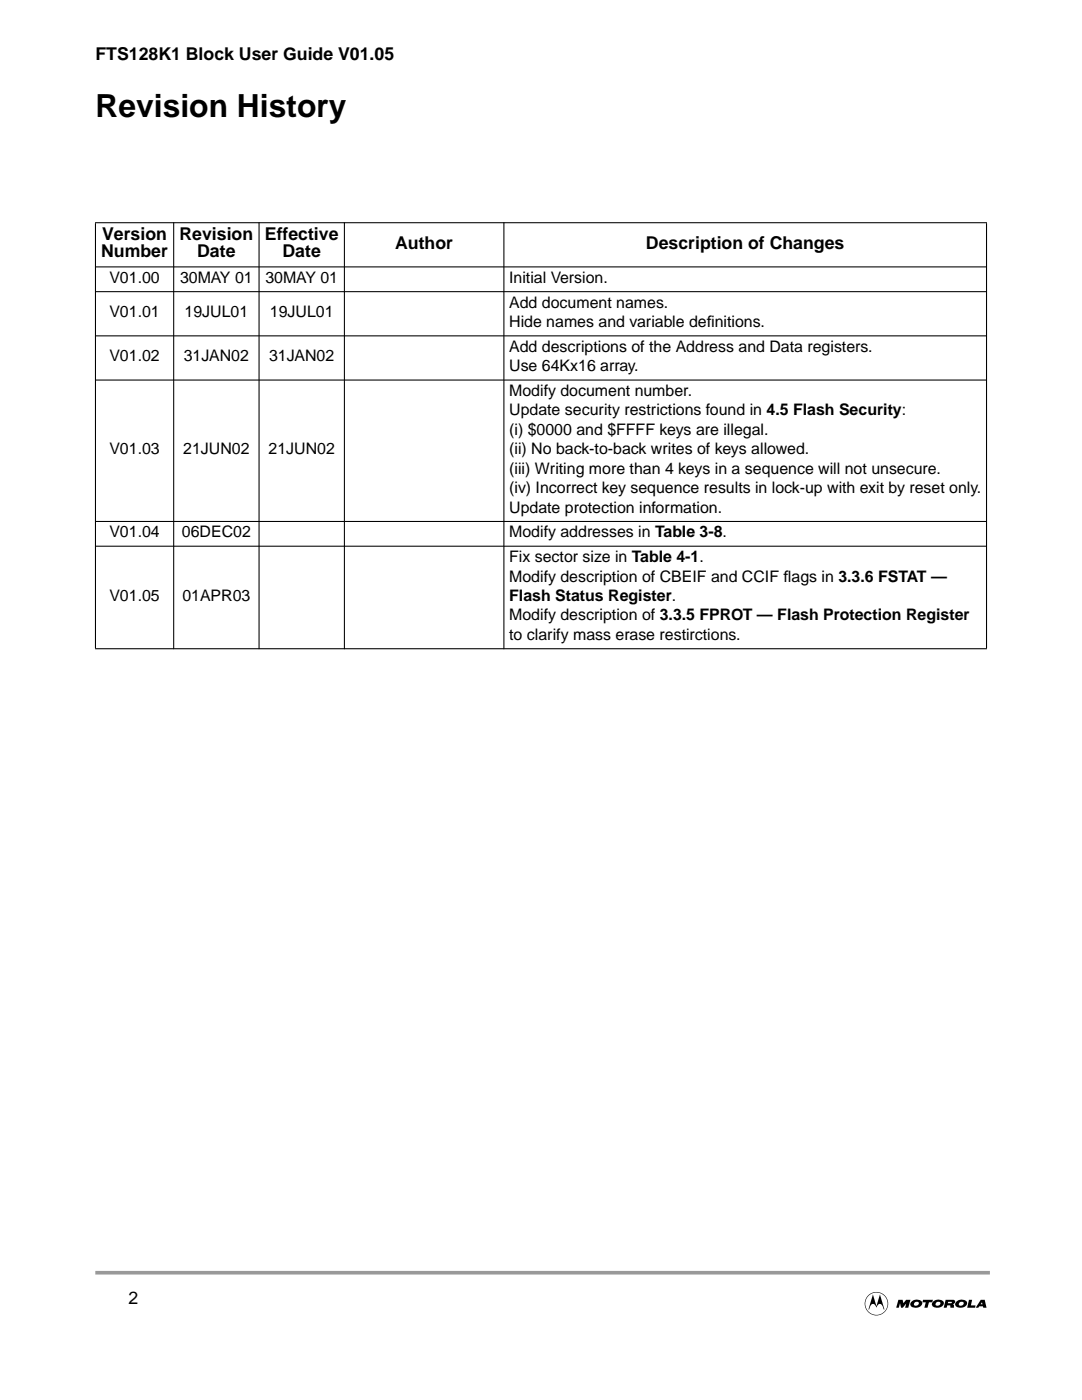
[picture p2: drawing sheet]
<svg xmlns="http://www.w3.org/2000/svg" width="216mm" height="279mm" viewBox="0 0 216 279" stroke-linecap="round" stroke-linejoin="round" font-family="sans-serif">
<defs><g id="words">
<text font-size="6.3" x="19" y="23.3">Revision History</text>
<g font-size="3.5">
<text x="19" y="11.9">FTS128K1 Block User Guide V01.05</text>
<text x="20.4" y="47.9">Version</text>
<text x="35.8" y="47.9">Revision</text>
<text x="52.9" y="47.9">Effective</text>
<text x="20.2" y="51.4">Number</text>
<text x="39.4" y="51.4">Date</text>
<text x="56.4" y="51.4">Date</text>
<text x="78.9" y="49.6">Author</text>
<text x="128.9" y="49.6">Description of Changes</text>
<text x="25.7" y="260.2">2</text>
</g>
<g font-size="3.2">
<text x="21.8" y="56.4">V01.00</text>
<text x="35.9" y="56.4">30MAY 01</text>
<text x="53" y="56.4">30MAY 01</text>
<text x="101.6" y="56.4">Initial Version.</text>
<text x="21.8" y="63.3">V01.01</text>
<text x="36.8" y="63.3">19JUL01</text>
<text x="53.9" y="63.3">19JUL01</text>
<text x="101.6" y="61.4">Add document names.</text>
<text x="101.6" y="65.3">Hide names and variable def</text>
<text x="141" y="65.3">initions.</text>
<text x="101.6" y="70.2">Add descriptions of the Address and Data registers.</text>
<text x="21.8" y="72.1">V01.02</text>
<text x="36.7" y="72.1">31JAN02</text>
<text x="53.7" y="72.1">31JAN02</text>
<text x="101.6" y="74.1">Use 64Kx16 array.</text>
<text x="101.6" y="79">Modify document number.</text>
<text x="101.6" y="82.9">Update security restrictions found in 4.5 Flash Security:</text>
<text x="101.6" y="86.8">(i) $0000 and $FFFF keys are illegal.</text>
<text x="21.8" y="90.7">V01.03</text>
<text x="36.6" y="90.7">21JUN02</text>
<text x="53.6" y="90.7">21JUN02</text>
<text x="101.6" y="90.7">(ii) No back-to-back writes of keys allowed.</text>
<text x="101.6" y="94.5">(iii) Writing more than 4 keys in a sequence will not unsecure.</text>
<text x="101.6" y="98.4">(iv) Incorrect key sequence results in lock-up with exit by reset only.</text>
<text x="21.8" y="107.2">V01.04</text>
<text x="36.3" y="107.2">06DEC02</text>
<text x="101.6" y="102.3">Update protection information.</text>
<text x="101.6" y="107.2">Modify addresses in Table 3-8.</text>
<text x="101.6" y="112.2">Fix sector size in Table 4-1.</text>
<text x="21.8" y="119.9">V01.05</text>
<text x="36.4" y="119.9">01APR03</text>
<text x="101.6" y="116.1">Modify description of CBEIF and CCIF f</text>
<text x="101.6" y="119.9">Flash Status Register.</text>
<text x="156.3" y="116.1">lags in 3.3.6 FSTAT —</text>
<text x="101.6" y="123.8">Modify description of 3.3.5 FPROT — Flash Protection Register</text>
<text x="101.6" y="127.7">to clarify mass erase restirctions.</text>
</g>
</g></defs>
<path d="M19.4 254h177.8" fill="none" stroke="#999" stroke-width=".72"/>
<path d="M172.3 257.8h24.9v4.8h-24.9z" fill-rule="evenodd" fill="#fff"/>
<path d="M184.2 259.4h1.9l-.1 .5h-.6l-.3 1.1h-.7l.3-1.1h-.6zM188.7 259.4h.7l.1 .4h-.3l-.1 .3h.7l.1-.1v-.2h-.4l-.1-.4h.8a.44 .44 0 0 1 .4 .5 .44 .44 0 0 1-.4 .4l.2 .2v.5h-.7l-.2-.5h-.5l-.1 .5h-.6zM174.2 258.3l.7 2.4 .7-2.4 .9 3h-.2l-.2-.7a.64 .64 0 0 0-.8-.3 .64 .64 0 0 0-.4 .7 .64 .64 0 0 0-.5-.7 .64 .64 0 0 0-.7 .3l-.3 .7h-.1zM173.4 258.4a2.34 2.34 0 0 1 3.7 1 2.34 2.34 0 0 1-2.2 3.1v-.1a2.23 2.23 0 0 0 2-3.2 2.23 2.23 0 0 0-3.7-.5 2.23 2.23 0 0 0 1.1 3.6l.6 .1v.1a2.34 2.34 0 0 1-2.2-1.5 2.34 2.34 0 0 1 .7-2.6zM179.3 259.4h.8l.2 .7 .5-.7h.9l-.5 1.6h-.6l.2-.8-.7 .8h-.3l-.2-.9-.3 .9h-.5zM182 259.7a1.26 1.26 0 0 1 2 .4l-.1 .4-.4 .3-.3-.4 .1-.2a.46 .46 0 0 0-.6-.4 .46 .46 0 0 0-.2 .8l.7-.2 .3 .4a1.42 1.42 0 0 1-1.9-.4l.2-.5zM186.3 259.7a1.26 1.26 0 0 1 2 .4l-.1 .4-.4 .3-.3-.4 .2-.2a.46 .46 0 0 0-.7-.4 .46 .46 0 0 0-.2 .8l.7-.2 .3 .4a1.42 1.42 0 0 1-1.8-.4l.1-.5zM190.9 259.7a1.26 1.26 0 0 1 2.1 .4l-.2 .4-.3 .3-.4-.4 .2-.2a.46 .46 0 0 0-.7-.4 .46 .46 0 0 0-.1 .8l.6-.2 .4 .4a1.42 1.42 0 0 1-1.9-.4l.1-.5zM193.3 259.4h.7l-.3 1.1h1l-.1 .5h-1.6zM195.7 259.4h.8l.3 1.6h-.6l-.1-.3h-.1l-.1-.8-.2 .4h.2l.1 .4h-.6l-.2 .3h-.5z" fill="#000"/>
<g fill="#000" stroke="#000" stroke-width=".21">
<path d="M19 44.4h177.9zM19 53.3h177.9zM19 58.2h177.9zM19 67h177.9zM19 75.8h177.9zM19 104.1h177.9zM19 109h177.9zM19 44.5v84.9zM34.7 44.4v85.2zM51.7 44.4v85.2zM68.7 44.4v85.2zM100.5 44.4v85.2z"/>
<path d="M196.8 44.5v84.9zM19 129.5h177.9z"/>
</g>
<use href="#words"/>
</svg>
